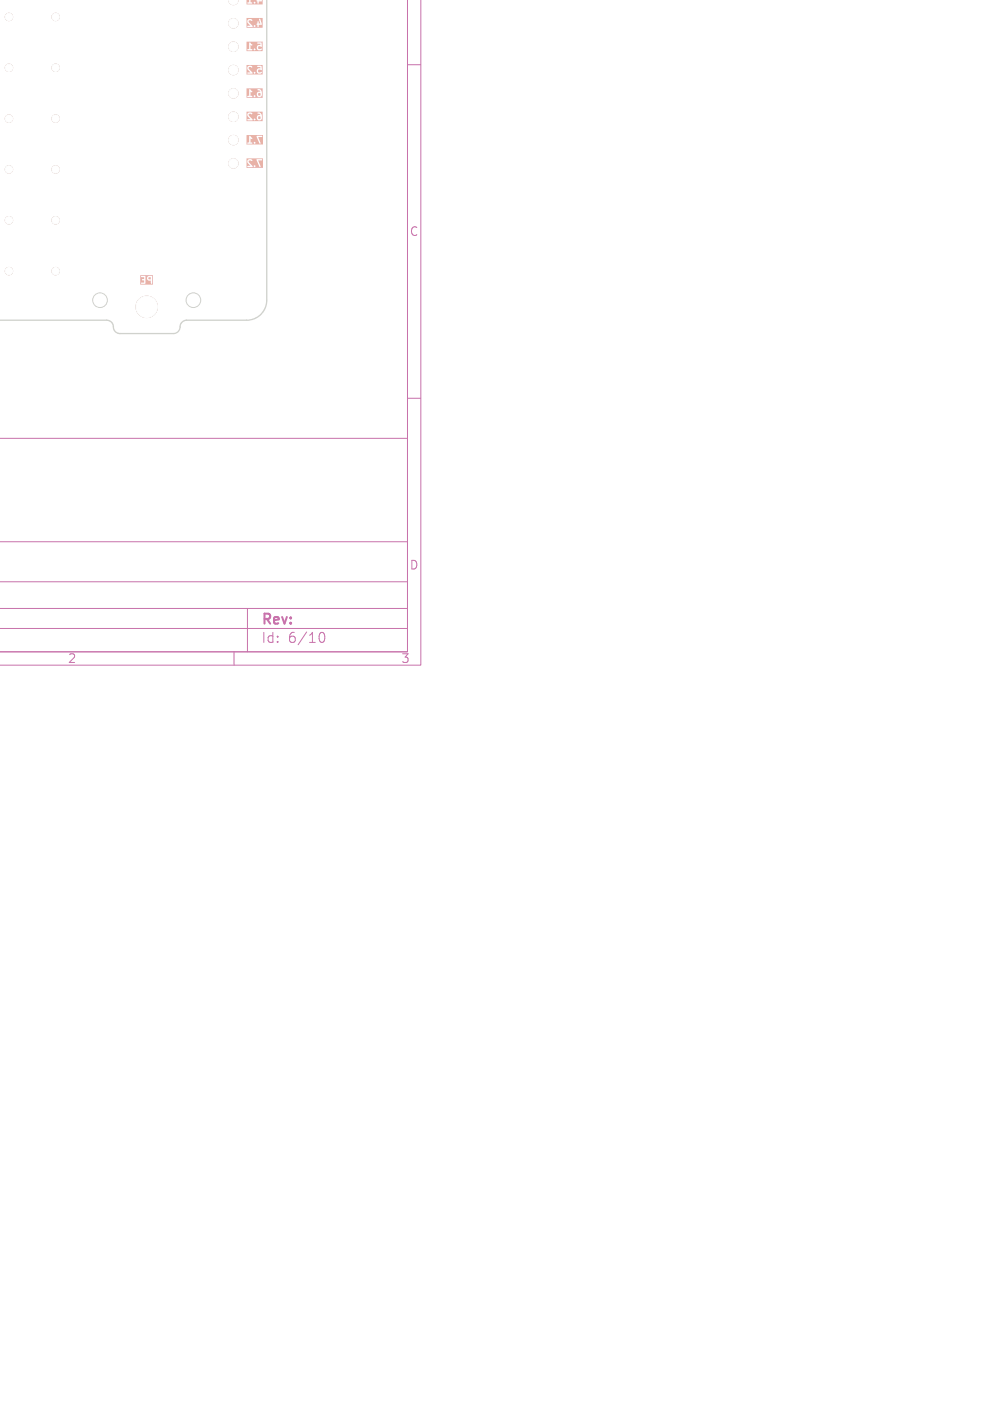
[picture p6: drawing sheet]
<svg xmlns="http://www.w3.org/2000/svg" width="148mm" height="210mm" viewBox="0 0 148 210" stroke-linecap="round" stroke-linejoin="round" font-family="sans-serif">
<defs><g id="words">
<g font-size="2.1" fill="#c872ab">
<text x="39.1" y="94">Rev:</text>
<text x="39.1" y="96.6">Id:</text>
<text x="43.2" y="96.6">6/10</text>
</g>
<g font-size="1.8" fill="#c872ab">
<text x="61.4" y="35.6">C</text>
<text x="61.4" y="85.6">D</text>
<text x="10.1" y="99.6">2</text>
<text x="60.1" y="99.6">3</text>
</g>
</g></defs>
<path d="M61.1 0v97.7h-61.2h61.2v-32h-61.1M63.1 0v99.7h-63.1M61.1 9.7h2M61.1 59.7h2M0 94.2h61.1M0 91.2h61.1M0 87.2h61.1M0 81.2h61.1M35.1 97.7v2M37.1 91.2v6.5M47.8 95.4a.55 .55 0 0 1 .4-.6h.1a.94 .94 0 0 1 0 1.5h-.1a.55 .55 0 0 1-.4-.6" fill="none" stroke="#c872ab" stroke-width=".15"/>
<g fill="#e8b2a7">
<path d="M37 23.7h2.4v1.5h-2.4v-1.1h.1v.3l.5 .5h-.5v.1l.7 .1 .1-.2h.1a.14 .14 0 0 0 .2 .1 .14 .14 0 0 0 .1-.1 .14 .14 0 0 0-.2-.1l-.2 .1-.6-.6v-.2h.3h.2v-.2h.7l.4 1.1 .1 .1 .1-.2-.4-.8h.5l.1-.2h-2l-.3 .2z"/>
<path d="M37 20.2h2.4v1.5h-2.4v-.3l.2 .2h.5l.1-.2h.2a.14 .14 0 0 0 .2 .1 .14 .14 0 0 0 .1-.1 .14 .14 0 0 0-.2-.1l-.1 .1h-.4v-.7l.2 .1v-.1l-.2-.3h.9l.4 1.1 .1 .1 .1-.2-.4-.8h.5l.1-.2h-1.9v1h-.4z"/>
<path d="M37 -.1h2.4v.8h-2.4v-.3l.2 .2h.5l.1-.2h.2a.14 .14 0 0 0 .2 .1 .14 .14 0 0 0 .1-.1 .14 .14 0 0 0-.2-.1l-.1 .1h-.4v-.3h.9l.2 .5 .1-.1v-.3h.4l.1-.1-.3-.2h-.4l-.1 .2h-.9v-.2h.2h-.4v.5h-.4z"/>
<path d="M37 2.7h2.4v1.5h-2.4v-1.1h.1v.3l.5 .5h-.5v.1l.7 .1 .1-.2h.1a.14 .14 0 0 0 .2 .1 .14 .14 0 0 0 .1-.1 .14 .14 0 0 0-.2-.1l-.2 .1-.3-.3h.9l.2 .5 .1-.1v-.3h.5l-.3-.9-.2 .1 .2 .6h-.2v-.2l-.1-.1-.1 .3-.1 .1h-.9l-.3-.4 .1-.1h.4v-.1l-.2-.1h-.3l-.3 .2z"/>
<path d="M38.7 14h.3v.3h-.3z"/>
<path d="M37 13.2h2.4v1.5h-2.4v-.3l.2 .2h.5l.1-.2h.2a.14 .14 0 0 0 .2 .1 .14 .14 0 0 0 .1-.1 .14 .14 0 0 0-.2-.1l-.1 .1h-.4v-.4h.9l.1 .5h.5l.2-.2v-.4l-.2-.4-.2-.1h-.3v.1l.3 .1 .1 .1-.3 .1-.2 .2h-.9v-.3l.2 .1v-.1l-.4-.3v1h-.4z"/>
<path d="M22.3 41.6h.3v.3l-.3-.1z"/>
<path d="M21 41.2h1.9v1.5h-1.9v-1.3l.2 .2h.4v.2l-.3 .1 .1 .1h.2v.4h-.4v.1h.6v-.9h.2l.2 .4 .4 .1v.4h.2v-1.1h-.5l-.3 .2h-.2v-.2h-.8z"/>
<path d="M37 6.2h2.4v1.5h-2.4v-.3l.2 .2h.5l.1-.2h.2a.14 .14 0 0 0 .2 .1 .14 .14 0 0 0 .1-.1 .14 .14 0 0 0-.2-.1l-.1 .1h-.4v-.4h.9l.1 .5h.6v-.2l-.4 .1-.1-.4 .1-.1 .5 .1-.1-.6h-.6v.1l.4 .1 .1 .1-.4 .1-.2 .2h-.9v-.3l.2 .1v-.1l-.4-.3v1h-.4z"/>
<path d="M38.7 17.5h.3v.3h-.3z"/>
<path d="M37 16.7h2.4v1.5h-2.4v-1.1h.1v.3l.5 .5h-.5v.1l.7 .1 .1-.2h.1a.14 .14 0 0 0 .2 .1 .14 .14 0 0 0 .1-.1 .14 .14 0 0 0-.2-.1l-.2 .1-.4-.4h1l.1 .5h.5l.2-.2v-.4l-.2-.4-.2-.1h-.3v.1l.3 .1 .1 .1-.3 .1-.2 .2h-1l-.2-.2v-.2h.3h.2v-.1l-.2-.1h-.3l-.3 .2z"/>
<path d="M37 9.7h2.4v1.5h-2.4v-1.1h.1v.3l.5 .5h-.5v.1l.7 .1 .1-.2h.1a.14 .14 0 0 0 .2 .1 .14 .14 0 0 0 .1-.1 .14 .14 0 0 0-.2-.1l-.2 .1-.4-.4h1l.1 .5h.6v-.2l-.4 .1-.1-.4 .1-.1 .5 .1-.1-.6h-.6v.1l.4 .1 .1 .1-.4 .1-.2 .2h-1l-.2-.2v-.2h.3h.2v-.1l-.2-.1h-.3l-.3 .2z"/>
</g>
<g fill="#e8b2a7" stroke="#e8b2a7" stroke-width=".15">
<path d="M34.3 0l1.3-.1a.68 .68 0 0 1-.6 .8 .68 .68 0 0 1-.7-.7z"/>
<circle cx="1.3" cy="10.2" r=".55"/>
<circle cx="8.3" cy="10.2" r=".55"/>
<circle cx="1.3" cy="17.8" r=".55"/>
<circle cx="8.3" cy="17.8" r=".55"/>
<circle cx="1.3" cy="25.4" r=".55"/>
<circle cx="8.3" cy="25.4" r=".55"/>
<circle cx="1.3" cy="40.6" r=".55"/>
<circle cx="8.3" cy="40.6" r=".55"/>
<circle cx="35" cy="24.5" r=".7"/>
<circle cx="35" cy="21" r=".7"/>
<circle cx="35" cy="17.5" r=".7"/>
<circle cx="35" cy="14" r=".7"/>
<circle cx="35" cy="10.5" r=".7"/>
<circle cx="35" cy="7" r=".7"/>
<circle cx="35" cy="3.5" r=".7"/>
<circle cx="1.3" cy="33" r=".55"/>
<circle cx="8.3" cy="33" r=".55"/>
<circle cx="22" cy="46" r="1.6"/>
<circle cx="1.3" cy="2.5" r=".55"/>
<circle cx="8.3" cy="2.5" r=".55"/>
</g>
<path d="M40 0v45a3 3 0 0 1-3 3h-9a1.16 1.16 0 0 0-1.1 1.3l-.3 .5-.5 .2h-8.1a1.16 1.16 0 0 1-1.1-1.3l-.3-.5-.6-.2h-16.1" fill="none" stroke="#d0d2cd" stroke-width=".2"/>
<g fill="none" stroke="#d0d2cd" stroke-width=".15">
<circle cx="15" cy="45" r="1.1"/>
<circle cx="29" cy="45" r="1.1"/>
</g>
<g fill="#d0d2cd" stroke="#d0d2cd" stroke-width=".15">
<path d="M34.3 0l1.3-.1a.68 .68 0 0 1-.6 .8 .68 .68 0 0 1-.7-.7z"/>
<circle cx="1.3" cy="10.2" r=".55"/>
<circle cx="8.3" cy="10.2" r=".55"/>
<circle cx="1.3" cy="17.8" r=".55"/>
<circle cx="8.3" cy="17.8" r=".55"/>
<circle cx="1.3" cy="25.4" r=".55"/>
<circle cx="8.3" cy="25.4" r=".55"/>
<circle cx="1.3" cy="40.6" r=".55"/>
<circle cx="8.3" cy="40.6" r=".55"/>
<circle cx="35" cy="24.5" r=".7"/>
<circle cx="35" cy="21" r=".7"/>
<circle cx="35" cy="17.5" r=".7"/>
<circle cx="35" cy="14" r=".7"/>
<circle cx="35" cy="10.5" r=".7"/>
<circle cx="35" cy="7" r=".7"/>
<circle cx="35" cy="3.5" r=".7"/>
<circle cx="1.3" cy="33" r=".55"/>
<circle cx="8.3" cy="33" r=".55"/>
<circle cx="22" cy="46" r="1.6"/>
<circle cx="1.3" cy="2.5" r=".55"/>
<circle cx="8.3" cy="2.5" r=".55"/>
</g>
<g fill="#fff" stroke="#fff" stroke-width=".15">
<path d="M34.3 0l1.3-.1a.68 .68 0 0 1-.6 .8 .68 .68 0 0 1-.7-.7z"/>
<circle cx="1.3" cy="10.2" r=".55"/>
<circle cx="8.3" cy="10.2" r=".55"/>
<circle cx="1.3" cy="17.8" r=".55"/>
<circle cx="8.3" cy="17.8" r=".55"/>
<circle cx="1.3" cy="25.4" r=".55"/>
<circle cx="8.3" cy="25.4" r=".55"/>
<circle cx="1.3" cy="40.6" r=".55"/>
<circle cx="8.3" cy="40.6" r=".55"/>
<circle cx="35" cy="24.5" r=".7"/>
<circle cx="35" cy="21" r=".7"/>
<circle cx="35" cy="17.5" r=".7"/>
<circle cx="35" cy="14" r=".7"/>
<circle cx="35" cy="10.5" r=".7"/>
<circle cx="35" cy="7" r=".7"/>
<circle cx="35" cy="3.5" r=".7"/>
<circle cx="1.3" cy="33" r=".55"/>
<circle cx="8.3" cy="33" r=".55"/>
<circle cx="22" cy="46" r="1.6"/>
<circle cx="1.3" cy="2.5" r=".55"/>
<circle cx="8.3" cy="2.5" r=".55"/>
</g>
<use href="#words"/>
</svg>
